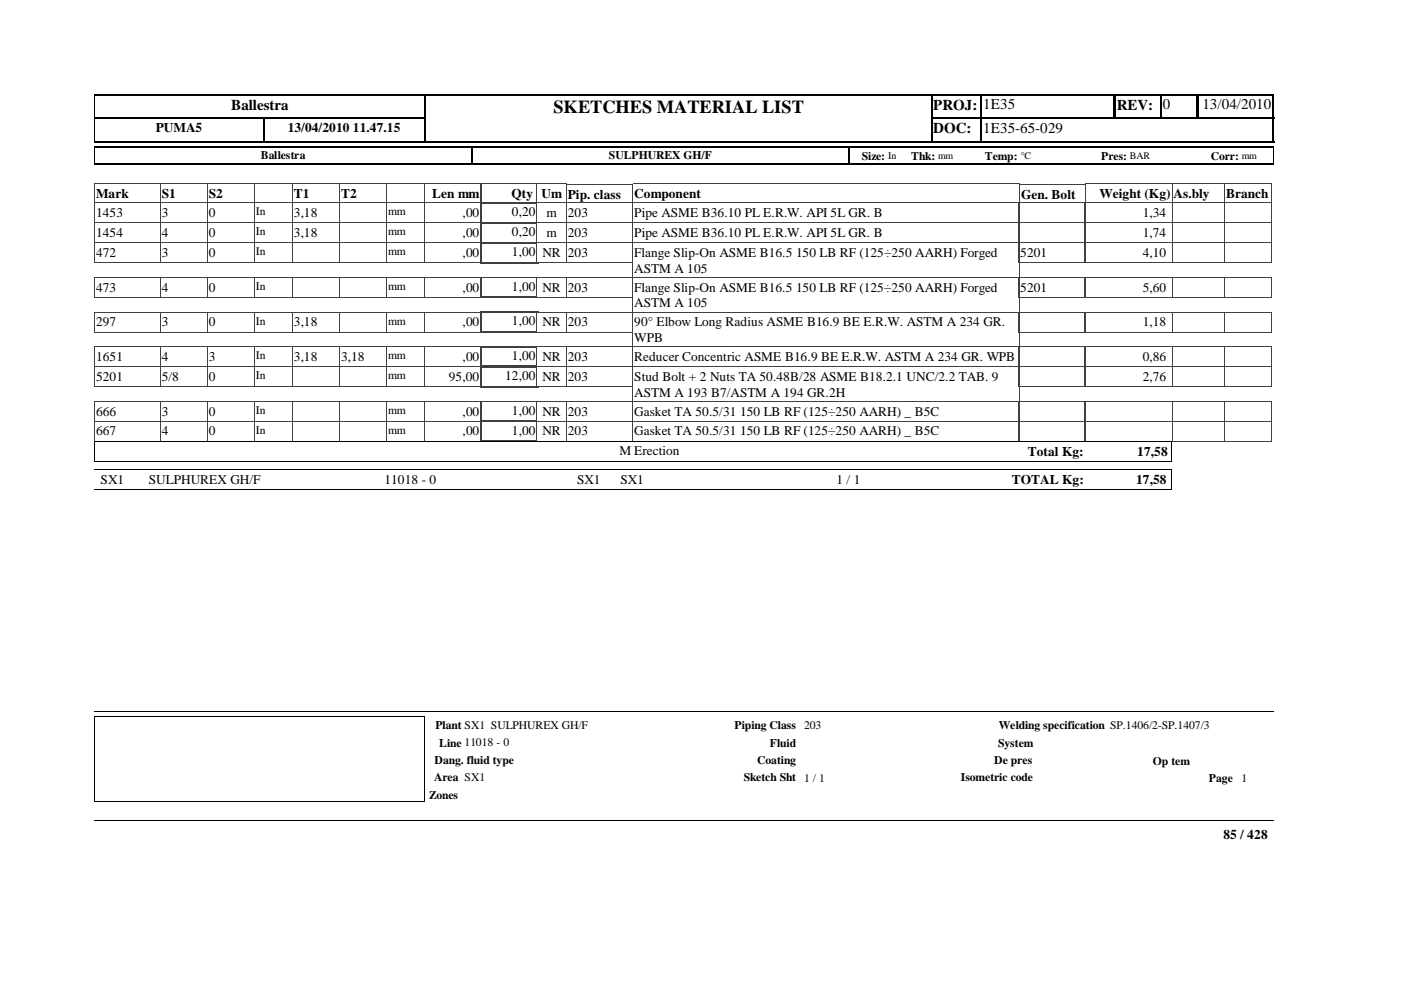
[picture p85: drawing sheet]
<svg xmlns="http://www.w3.org/2000/svg" width="297mm" height="210mm" viewBox="0 0 297 210" stroke-linecap="round" stroke-linejoin="round" font-family="sans-serif">
<defs><g id="words">
<text font-size="3.9" x="117.3" y="23.9">SKETCHES MATERIAL LIST</text>
<g font-size="3.2">
<text x="49" y="23.3">Ballestra</text>
<text x="197.9" y="23.3">PROJ:</text>
<text x="208.4" y="23.2">1E35</text>
<text x="236.8" y="23.3">REV:</text>
<text x="246.5" y="23.2">0</text>
<text x="254.9" y="23.2">13/04/2010</text>
<text x="197.9" y="28.3">DOC:</text>
<text x="208.4" y="28.2">1E35-65-029</text>
</g>
<g font-size="2.8">
<text x="33" y="28">PUMA5</text>
<text x="61" y="28">13/04/2010 11.47.15</text>
<text x="20.4" y="42.1">Mark</text>
<text x="20.4" y="46">1453</text>
<text x="34.3" y="46">3</text>
<text x="34.3" y="42.1">S1</text>
<text x="44.3" y="42.1">S2</text>
<text x="44.3" y="46">0</text>
<text x="62.3" y="42.1">T1</text>
<text x="62.3" y="46">3,18</text>
<text x="72.3" y="42.1">T2</text>
<text x="91.6" y="42.1">Len mm</text>
<text x="98.1" y="46">,00</text>
<text x="108.5" y="42.1">Qty</text>
<text x="108.5" y="45.8">0,20</text>
<text x="114.8" y="42.1">Um</text>
<text x="115.9" y="46">m</text>
<text x="120.4" y="42.1">Pip. class</text>
<text x="120.4" y="46">203</text>
<text x="134.5" y="42.1">Component</text>
<text x="134.5" y="46">Pipe ASME B36.10 PL E.R.W. API 5L GR. B</text>
<text x="216.5" y="42.1">Gen. Bolt</text>
<text x="233.1" y="42.1">Weight (Kg)</text>
<text x="242.3" y="46">1,34</text>
<text x="248.8" y="42.1">As.bly</text>
<text x="260" y="42.1">Branch</text>
<text x="20.4" y="50.2">1454</text>
<text x="34.3" y="50.2">4</text>
<text x="44.3" y="50.2">0</text>
<text x="62.3" y="50.2">3,18</text>
<text x="98.1" y="50.2">,00</text>
<text x="108.5" y="50.1">0,20</text>
<text x="115.9" y="50.2">m</text>
<text x="120.4" y="50.2">203</text>
<text x="134.5" y="50.2">Pipe ASME B36.10 PL E.R.W. API 5L GR. B</text>
<text x="242.3" y="50.2">1,74</text>
<text x="20.4" y="54.5">472</text>
<text x="34.3" y="54.5">3</text>
<text x="44.3" y="54.5">0</text>
<text x="98.1" y="54.5">,00</text>
<text x="108.5" y="54.3">1,00</text>
<text x="115" y="54.5">NR</text>
<text x="120.4" y="54.5">203</text>
<text x="134.5" y="54.5">Flange Slip-On ASME B16.5 150 LB RF (125÷250 AARH) Forged</text>
<text x="134.5" y="57.8">ASTM A 105</text>
<text x="216.3" y="54.5">5201</text>
<text x="242.3" y="54.5">4,10</text>
<text x="20.4" y="61.8">473</text>
<text x="34.3" y="61.8">4</text>
<text x="44.3" y="61.8">0</text>
<text x="98.1" y="61.8">,00</text>
<text x="108.5" y="61.7">1,00</text>
<text x="115" y="61.8">NR</text>
<text x="120.4" y="61.8">203</text>
<text x="134.5" y="61.8">Flange Slip-On ASME B16.5 150 LB RF (125÷250 AARH) Forged</text>
<text x="134.5" y="65.2">ASTM A 105</text>
<text x="216.3" y="61.8">5201</text>
<text x="242.3" y="61.8">5,60</text>
<text x="20.4" y="69.2">297</text>
<text x="34.3" y="69.2">3</text>
<text x="44.3" y="69.2">0</text>
<text x="62.3" y="69.2">3,18</text>
<text x="98.1" y="69.2">,00</text>
<text x="108.5" y="69">1,00</text>
<text x="115" y="69.2">NR</text>
<text x="120.4" y="69.2">203</text>
<text x="134.5" y="69.2">90° Elbow Long Radius ASME B16.9 BE E.R.W. ASTM A 234 GR.</text>
<text x="242.3" y="69.2">1,18</text>
<text x="20.4" y="76.5">1651</text>
<text x="34.3" y="76.5">4</text>
<text x="44.3" y="76.5">3</text>
<text x="62.3" y="76.5">3,18</text>
<text x="72.3" y="76.5">3,18</text>
<text x="98.1" y="76.5">,00</text>
<text x="108.5" y="76.3">1,00</text>
<text x="115" y="76.5">NR</text>
<text x="120.4" y="76.5">203</text>
<text x="134.5" y="72.5">WPB</text>
<text x="134.5" y="76.5">Reducer Concentric ASME B16.9 BE E.R.W. ASTM A 234 GR. WPB</text>
<text x="242.3" y="76.5">0,86</text>
<text x="20.4" y="80.7">5201</text>
<text x="34.3" y="80.7">5/8</text>
<text x="44.3" y="80.7">0</text>
<text x="95.2" y="80.7">95,00</text>
<text x="107.1" y="80.6">12,00</text>
<text x="115" y="80.7">NR</text>
<text x="120.4" y="80.7">203</text>
<text x="134.5" y="80.7">Stud Bolt + 2 Nuts TA 50.48B/28 ASME B18.2.1 UNC/2.2 TAB. 9</text>
<text x="242.3" y="80.7">2,76</text>
<text x="20.4" y="88.1">666</text>
<text x="34.3" y="88.1">3</text>
<text x="44.3" y="88.1">0</text>
<text x="98.1" y="88.1">,00</text>
<text x="108.5" y="87.9">1,00</text>
<text x="115" y="88.1">NR</text>
<text x="120.4" y="88.1">203</text>
<text x="134.5" y="84.1">ASTM A 193 B7/ASTM A 194 GR.2H</text>
<text x="134.5" y="88.1">Gasket TA 50.5/31 150 LB RF (125÷250 AARH) _ B5C</text>
<text x="20.4" y="92.3">667</text>
<text x="34.3" y="92.3">4</text>
<text x="44.3" y="92.3">0</text>
<text x="98.1" y="92.3">,00</text>
<text x="108.5" y="92.2">1,00</text>
<text x="115" y="92.3">NR</text>
<text x="120.4" y="92.3">203</text>
<text x="134.5" y="92.3">Gasket TA 50.5/31 150 LB RF (125÷250 AARH) _ B5C</text>
<text x="131.3" y="96.6">M Erection</text>
<text x="217.9" y="96.6">Total Kg:</text>
<text x="241.1" y="96.6">17,58</text>
<text x="21.3" y="102.5">SX1</text>
<text x="31.6" y="102.5">SULPHUREX GH/F</text>
<text x="81.5" y="102.5">11018 - 0</text>
<text x="122.3" y="102.5">SX1</text>
<text x="131.5" y="102.5">SX1</text>
<text x="177.3" y="102.5">1 / 1</text>
<text x="214.5" y="102.6">TOTAL Kg:</text>
<text x="240.9" y="102.6">17,58</text>
<text x="259.4" y="177.9">85 / 428</text>
</g>
<g font-size="2.5">
<text x="55.3" y="33.7">Ballestra</text>
<text x="129.1" y="33.7">SULPHUREX GH/F</text>
<text x="182.7" y="33.9">Size:</text>
<text x="193.2" y="33.9">Thk:</text>
<text x="208.8" y="33.9">Temp:</text>
<text x="233.5" y="33.9">Pres:</text>
<text x="256.7" y="33.9">Corr:</text>
<text x="54.3" y="45.7">In</text>
<text x="82.3" y="45.7">mm</text>
<text x="54.3" y="49.9">In</text>
<text x="82.3" y="49.9">mm</text>
<text x="54.3" y="54.1">In</text>
<text x="82.3" y="54.1">mm</text>
<text x="54.3" y="61.5">In</text>
<text x="82.3" y="61.5">mm</text>
<text x="54.3" y="68.8">In</text>
<text x="82.3" y="68.8">mm</text>
<text x="54.3" y="76.2">In</text>
<text x="82.3" y="76.2">mm</text>
<text x="54.3" y="80.4">In</text>
<text x="82.3" y="80.4">mm</text>
<text x="54.3" y="87.8">In</text>
<text x="82.3" y="87.8">mm</text>
<text x="54.3" y="92">In</text>
<text x="82.3" y="92">mm</text>
<text x="92.3" y="154.6">Plant SX1 SULPHUREX GH/F</text>
<text x="155.7" y="154.6">Piping Class 203</text>
<text x="211.7" y="154.6">Welding specification SP.1406/2-SP.1407/3</text>
<text x="93.1" y="158.3">Line 11018 - 0</text>
<text x="163.2" y="158.3">Fluid</text>
<text x="211.6" y="158.3">System</text>
<text x="92" y="165.7">Area SX1</text>
<text x="92.2" y="162">Dang. fluid type</text>
<text x="157.7" y="165.7">Sketch Sht 1 / 1</text>
<text x="160.5" y="162">Coating</text>
<text x="203.7" y="165.7">Isometric code</text>
<text x="210.8" y="162">De pres</text>
<text x="244.4" y="162.2">Op tem</text>
<text x="256.3" y="165.9">Page</text>
<text x="263.2" y="165.9">1</text>
<text x="91" y="169.4">Zones</text>
</g>
<g font-size="2.1">
<text x="188.3" y="33.7">In</text>
<text x="198.9" y="33.7">mm</text>
<text x="216.4" y="33.7">°C</text>
<text x="239.6" y="33.7">BAR</text>
<text x="263.3" y="33.7">mm</text>
</g>
</g></defs>
<g fill="none" stroke="#404040" stroke-width=".21">
<path d="M20 39h70v4h-70zM34 39v4M44 39v4M54 39v4M62 39v4M72 39v4M82 39v4M101.9 39h12.2v4h-12.2M102 39v4M120.1 39.1h14.1M120.1 39.1v3.9h14.1M248.5 39h21.2v4h-21.2"/>
<path d="M248.5 39v4M259.6 39v4M134.2 43h81.9l.1-4h-82v4.1"/>
</g>
<path d="M113.9 39h6.2v4h-6.2z" fill="#fff"/>
<path d="M90 39h12M90 39v4M102 39v4M120.1 39v4M120.1 39h-6.3l.1 4h6.2M216.2 39.1h13.9M216.2 39.1v3.9h13.9M230 39h18.5v4h-18.5zM230.1 39.1v4M90 43h12" fill="none" stroke="#404040" stroke-width=".21"/>
<path d="M20 31.2h250M20 34.8h250M207.8 30h62.4" fill="none" stroke="#000" stroke-width=".3"/>
<g fill="none" stroke="#000" stroke-width=".34">
<path d="M90.2 20v5.2M197.4 20v10.2M208 20v10.2M236.3 20v5.2M246.1 20v5.2M253.8 20v5.2M254 20v5.2M270 20v10.2M20 25.1h70.3M20 25h70.3M55.9 24.9v5.3M100 31.1v3.9"/>
<path d="M180 31.1v3.9M197.2 25.1h73"/>
</g>
<path d="M20.1 20v10.2M20.1 31.1v3.9M269.9 31.1v3.9" fill="none" stroke="#000" stroke-width=".21"/>
<path d="M236.3 20v5.2M90.1 24.9v5.3" fill="none" stroke="#000" stroke-width=".38"/>
<path d="M20 30.1h70.3M20 20.1h70.3M197.2 30.1h10.9M197.2 20.1h73" fill="none" stroke="#000" stroke-width=".25"/>
<path d="M90.3 20.2h107.1v9.7h-107.1z" fill="#fff"/>
<path d="M90 20.1h107.7" fill="none" stroke="#000" stroke-width=".25"/>
<path d="M197.5 20v10.2" fill="none" stroke="#000" stroke-width=".34"/>
<path d="M90 30h107.7" fill="none" stroke="#000" stroke-width=".3"/>
<path d="M90.1 20v10.2" fill="none" stroke="#000" stroke-width=".38"/>
<g fill="none" stroke="#404040" stroke-width=".21">
<path d="M20 43h82M20 43v4.3h82M34 43v4.3M44 43v4.3M54 43v4.3M62 43v4.3M72 43v4.3M82 43v4.3M90 43v4.3M102 43v4.3M120.1 43h96.1M120.1 43v4.3h96.1l-.1-4.3"/>
<path d="M134.2 43v4.3M230 43h39.7M230.1 43l-.1 4.3h39.7v-4.3M248.5 43v4.3M259.6 43v4.3"/>
</g>
<path d="M101.9 43.1h12.4" fill="none" stroke="#404040" stroke-width=".3"/>
<path d="M102 42.9v4.4M114.1 42.9v4.4" fill="none" stroke="#404040" stroke-width=".34"/>
<path d="M101.9 47.2h12.4" fill="none" stroke="#404040" stroke-width=".25"/>
<path d="M113.9 43h6.2v4.2h-6.2z" fill="#fff"/>
<g fill="none" stroke="#404040" stroke-width=".21">
<path d="M20 47.3h82M20 47.2v4.3h82M34 47.2v4.3M44 47.2v4.3M54 47.2v4.3M62 47.2v4.3M72 47.2v4.3M82 47.2v4.3M90 47.2v4.3M102 47.2v4.3M113.8 43h6.3M113.9 43l-.1 4.3h155.9"/>
<path d="M120.1 43v8.5h96.1l-.1-4.3M134.2 47.2v4.3M216 43h14M216 43v4.3M230 43v4.3M230.1 47.2l-.1 4.3h39.7v-4.3M248.5 47.2v4.3M259.6 47.2v4.3"/>
</g>
<path d="M101.9 47.3h12.4" fill="none" stroke="#404040" stroke-width=".3"/>
<path d="M102 47.2v4.4M114.1 47.2v4.4" fill="none" stroke="#404040" stroke-width=".34"/>
<path d="M101.9 51.4h12.4" fill="none" stroke="#404040" stroke-width=".25"/>
<path d="M113.9 47.2h6.2v4.3h-6.2z" fill="#fff"/>
<g fill="none" stroke="#404040" stroke-width=".21">
<path d="M20 51.5h82M20 55.7h82M20 51.5v4.3M34 51.5v4.3M44 51.5v4.3M54 51.5v4.3M62 51.5v4.3M72 51.5v4.3M82 51.5v4.3M90 51.5v4.3M102 51.5v4.3M113.8 47.3h6.3"/>
<path d="M113.9 47.2l-.1 4.3h155.9M120.1 55.7h14.1M120.1 47.2v8.6M134.2 51.5v7.3h81.9v-7.3M216 47.3h14M216 47.2v4.3M230 47.2v4.3M230 55.7h39.7M230.1 51.5v4.3M248.5 51.5v4.3M259.6 51.5v4.3M269.7 51.5v4.3"/>
</g>
<path d="M101.9 51.5h12.4" fill="none" stroke="#404040" stroke-width=".3"/>
<path d="M102 51.4v4.5M114.1 51.4v4.5" fill="none" stroke="#404040" stroke-width=".34"/>
<path d="M101.9 55.7h12.4" fill="none" stroke="#404040" stroke-width=".38"/>
<path d="M113.9 51.5h6.2v4.2h-6.2z" fill="#fff"/>
<g fill="none" stroke="#404040" stroke-width=".21">
<path d="M20 58.9h94.3M20 58.8v4.3M34 58.8v4.3M44 58.8v4.3M54 58.8v4.3M62 58.8v4.3M72 58.8v4.3M82 58.8v4.3M90 58.8v4.3M102 58.8v4.3M113.8 51.5h6.3M113.8 55.7h6.3"/>
<path d="M113.9 51.5v4.3M120.1 58.9h96.1M120.1 51.5v4.3M120.1 58.8v4.3M134.2 58.8v7.4h81.9v-7.4M216 51.5h14M216 55.7h14M216 51.5v4.3M230 51.5v4.3M230 58.9h39.7M230.1 58.8v4.3M248.5 58.8v4.3"/>
<path d="M259.6 58.8v4.3M269.7 58.8v4.3M20 63.1h82M120.1 63.1h14.1M230 63.1h39.7"/>
</g>
<path d="M102 58.8v4.4M114.1 58.8v4.4M101.9 63.1h12.4" fill="none" stroke="#404040" stroke-width=".34"/>
<path d="M113.9 58.8h6.2v4.3h-6.2z" fill="#fff"/>
<g fill="none" stroke="#404040" stroke-width=".21">
<path d="M113.8 58.9h6.3M113.9 58.8v4.3M120.1 58.8v4.3M216 58.9h14M216 58.8v4.3M230 58.8v4.3M20 66.2h82M20 66.2v4.2h82M34 66.2v4.2M44 66.2v4.2M54 66.2v4.2M62 66.2v4.2"/>
<path d="M72 66.2v4.2M82 66.2v4.2M90 66.2v4.2M102 66.2v4.2M113.8 63.1h6.3M120.1 66.2h96.1M120.1 66.2v4.2h14.1M134.2 66.2v7.3h81.9v-7.3M216 63.1h14M230 66.2h39.7M230.1 66.2l-.1 4.2h39.7v-4.2M248.5 66.2v4.2"/>
<path d="M259.6 66.2v4.2"/>
</g>
<path d="M101.9 66.2h12.4" fill="none" stroke="#404040" stroke-width=".3"/>
<path d="M102 66.1v4.5M114.1 66.1v4.5" fill="none" stroke="#404040" stroke-width=".34"/>
<path d="M101.9 70.4h12.4" fill="none" stroke="#404040" stroke-width=".38"/>
<path d="M113.9 66.2h6.2v4.2h-6.2z" fill="#fff"/>
<g fill="none" stroke="#404040" stroke-width=".21">
<path d="M20 73.5h82M20 73.5v4.2h82M34 73.5v4.3M44 73.5v4.3M54 73.5v4.3M62 73.5v4.3M72 73.5v4.3M82 73.5v4.3M90 73.5v4.3M102 73.5v4.3M113.8 66.2h6.3M113.9 66.2l-.1 4.2h6.3"/>
<path d="M120.1 73.5h96.1M120.1 66.2v4.2M120.1 73.5v4.3l96.1-.1-.1-4.2M134.2 73.5v4.3M216 66.2h14M216 66.2v4.2h14v-4.2M230 73.5h39.7M230.1 73.5l-.1 4.2h39.7v-4.2M248.5 73.5v4.3M259.6 73.5v4.3"/>
</g>
<path d="M101.9 73.6h12.4" fill="none" stroke="#404040" stroke-width=".3"/>
<path d="M102 73.4v4.4M114.1 73.4v4.4" fill="none" stroke="#404040" stroke-width=".34"/>
<path d="M101.9 77.7h12.4" fill="none" stroke="#404040" stroke-width=".25"/>
<path d="M113.9 73.5h6.2v4.2h-6.2z" fill="#fff"/>
<g fill="none" stroke="#404040" stroke-width=".21">
<path d="M20 77.7h82M20 77.7v4.3h82M34 77.7v4.3M44 77.7v4.3M54 77.7v4.3M62 77.7v4.3M72 77.7v4.3M82 77.7v4.3M90 77.7v4.3M102 77.7v4.3M113.8 73.5h6.3M113.9 73.5l-.1 4.2h155.9"/>
<path d="M120.1 73.5v8.5h14.1M134.2 77.7v7.4h81.9v-7.4M216 73.5h14M216 73.5v4.3M230 73.5v4.3M230.1 77.7l-.1 4.3h39.7v-4.3M248.5 77.7v4.3M259.6 77.7v4.3"/>
</g>
<path d="M101.9 77.8h12.4" fill="none" stroke="#404040" stroke-width=".3"/>
<path d="M102 77.6v4.6M114.1 77.6v4.6" fill="none" stroke="#404040" stroke-width=".34"/>
<path d="M101.9 82h12.4" fill="none" stroke="#404040" stroke-width=".38"/>
<path d="M113.9 77.7h6.2v4.3h-6.2z" fill="#fff"/>
<g fill="none" stroke="#404040" stroke-width=".21">
<path d="M113.8 77.7h6.3M113.9 77.7l-.1 4.3h6.3M120.1 77.7v4.3M216 77.7h14M216 77.7v4.3h14v-4.3M20 85.1h82M20 85.1v4.2h82M34 85.1v4.3M44 85.1v4.3M54 85.1v4.3M62 85.1v4.3M72 85.1v4.3"/>
<path d="M82 85.1v4.3M90 85.1v4.3M101.9 85.2h12.4M102 85.1v4.3M120.1 85.1h96.1M120.1 85.1v4.3l96.1-.1-.1-4.2M134.2 85.1v4.3M230 85.1h39.7M230.1 85.1l-.1 4.2h39.7v-4.2M248.5 85.1v4.3M259.6 85.1v4.3"/>
</g>
<path d="M102 85v4.4M114.1 85v4.4" fill="none" stroke="#404040" stroke-width=".34"/>
<path d="M101.9 89.3h12.4" fill="none" stroke="#404040" stroke-width=".25"/>
<path d="M113.9 85.1h6.2v4.2h-6.2z" fill="#fff"/>
<g fill="none" stroke="#404040" stroke-width=".21">
<path d="M20 89.3h249.7M20 93.6h82M20 89.3v4.3M34 89.3v4.3M44 89.3v4.3M54 89.3v4.3M62 89.3v4.3M72 89.3v4.3M82 89.3v4.3M90 89.3v4.3M102 89.3v4.3M113.8 85.1h6.3"/>
<path d="M113.9 85.1v4.3M120.1 93.6h96.1M120.1 85.1v8.5M134.2 89.3v4.3M216 85.1h14M216 85.1v4.3M216.1 89.3v4.3M230 85.1v4.3M230 93.6h39.7M230.1 89.3v4.3M248.5 89.3v4.3M259.6 89.3v4.3"/>
<path d="M269.7 89.3v4.3"/>
</g>
<path d="M102 89.3v4.3M114.1 89.3v4.3" fill="none" stroke="#404040" stroke-width=".34"/>
<path d="M101.9 93.5h12.4" fill="none" stroke="#404040" stroke-width=".25"/>
<path d="M113.9 89.3h6.2v4.3h-6.2z" fill="#fff"/>
<path d="M113.8 89.3h6.3M113.8 93.6h6.3M113.9 89.3v4.3M120.1 89.3v4.3M216 89.3h14M216 93.6h14M216 89.3v4.3M230 89.3v4.3" fill="none" stroke="#404040" stroke-width=".21"/>
<path d="M20 97.8h228.4M248.3 93.6v4.2M248.4 93.6h-228.4v4.2" fill="none" stroke="#000" stroke-width=".21"/>
<path d="M189 99.5h23.8v4.3h-23.8z" fill="#fff"/>
<path d="M20 99.5h228.4M248.3 99.5v4.3M20 103.8h228.4M20 150.9h250M20 173.9h250" fill="none" stroke="#000" stroke-width=".21"/>
<path d="M20.1 151.9h69.9v17.9h-69.9z" fill="#fff"/>
<path d="M90.1 151.8v18.1M90.1 151.9h-70.1v18h70.1" fill="none" stroke="#000" stroke-width=".21"/>
<use href="#words"/>
</svg>
